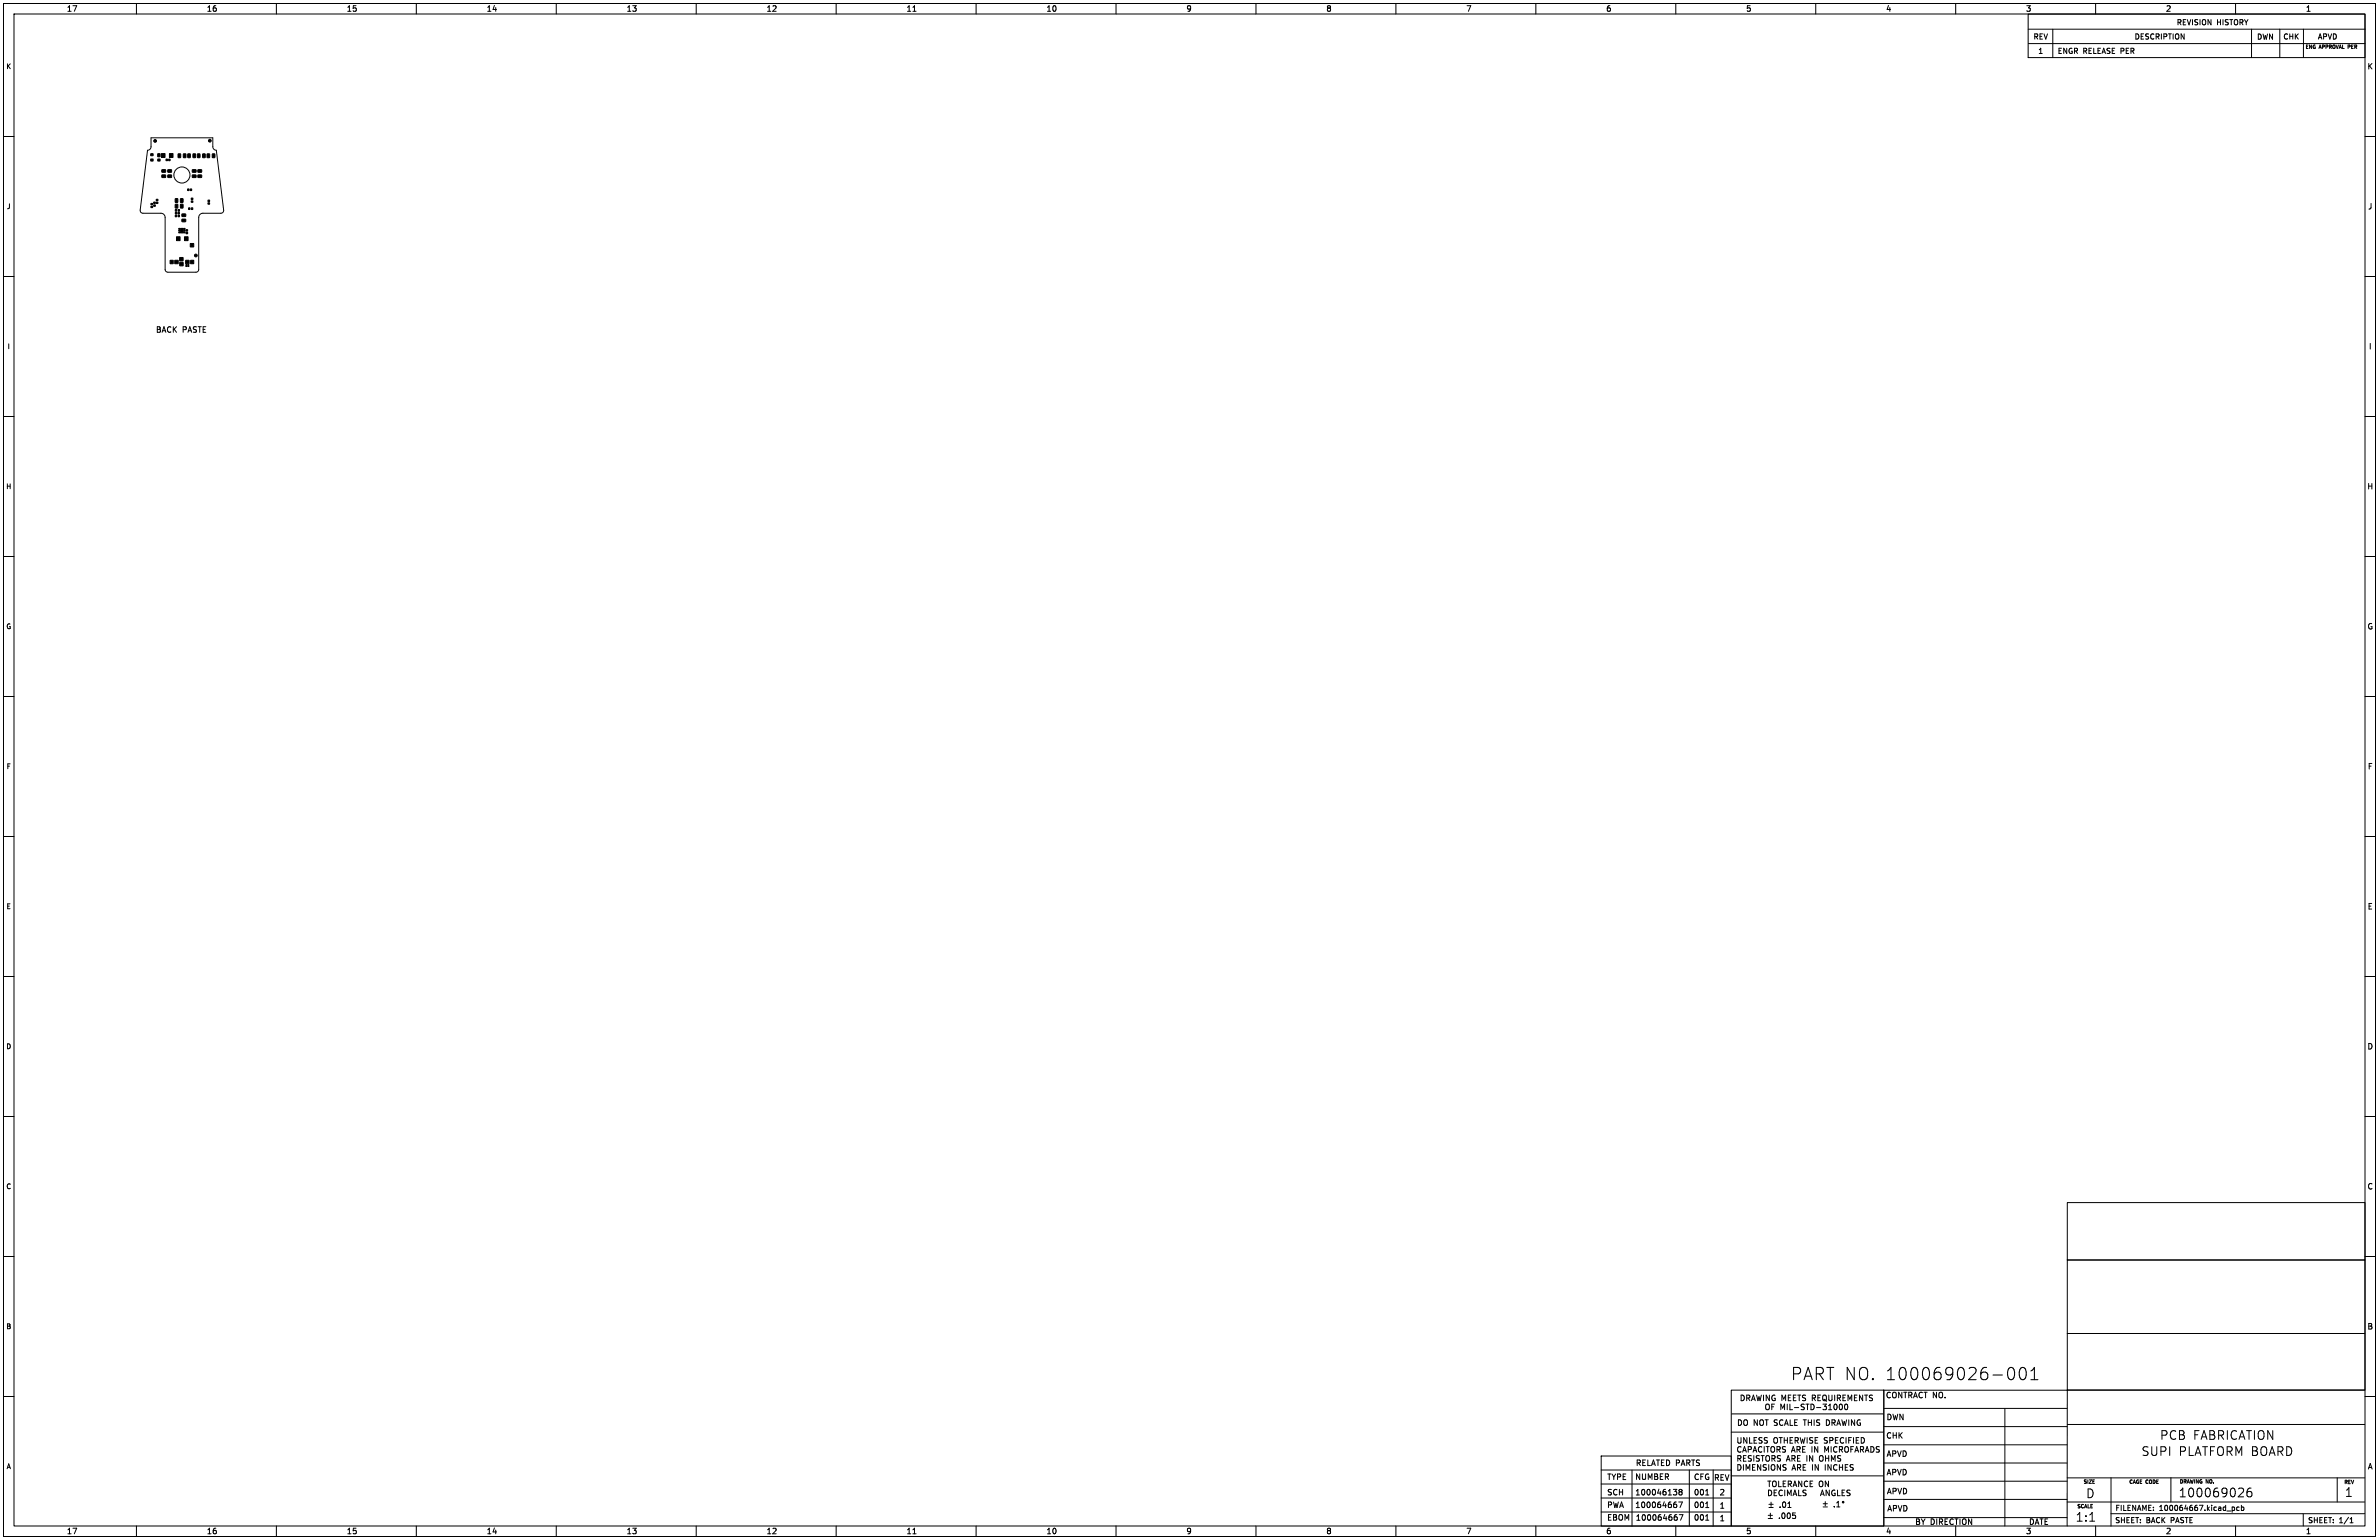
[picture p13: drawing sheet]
<svg xmlns="http://www.w3.org/2000/svg" width="864mm" height="559mm" viewBox="0 0 864 559" stroke-linecap="round" stroke-linejoin="round" font-family="sans-serif">
<defs><g id="words">
<text font-size="6.2" x="649.8" y="501.4">PART NO. 100069026-001</text>
<g font-size="4.4">
<text x="784.1" y="522.7">PCB FABRICATION</text>
<text x="777.3" y="528.6">SUPI</text>
<text x="790.8" y="528.6">PLATFORM BOARD</text>
<text x="757.3" y="543.9">D</text>
<text x="790.7" y="543.6">100069026</text>
<text x="851.2" y="543.5">1</text>
<text x="753.3" y="552.4">1:1</text>
</g>
<g font-size="2.8">
<text x="24.1" y="4.5">17</text>
<text x="74.9" y="4.5">16</text>
<text x="125.7" y="4.5">15</text>
<text x="176.5" y="4.5">14</text>
<text x="227.3" y="4.5">13</text>
<text x="278.1" y="4.5">12</text>
<text x="328.9" y="4.5">11</text>
<text x="379.7" y="4.5">10</text>
<text x="430.5" y="4.5">9</text>
<text x="481.3" y="4.5">8</text>
<text x="532.1" y="4.5">7</text>
<text x="582.9" y="4.5">6</text>
<text x="633.7" y="4.5">5</text>
<text x="684.5" y="4.5">4</text>
<text x="735.3" y="4.5">3</text>
<text x="786.1" y="4.5">2</text>
<text x="836.9" y="4.5">1</text>
<text x="859.3" y="25.5">K</text>
<text x="859.5" y="76.3">J</text>
<text x="66.2" y="121.1">B CK</text>
<text x="859.8" y="127.1">I</text>
<text x="859.3" y="177.9">H</text>
<text x="859.3" y="228.7">G</text>
<text x="859.5" y="279.5">F</text>
<text x="859.4" y="330.3">E</text>
<text x="859.3" y="381.1">D</text>
<text x="859.3" y="431.9">C</text>
<text x="859.3" y="482.7">B</text>
<text x="671.6" y="510.3">MIL-STD-</text>
<text x="636.4" y="517.6">NOT</text>
<text x="638.3" y="517.6">DO SCALE THIS DRAWING</text>
<text x="684.6" y="522.3">CHK</text>
<text x="593.7" y="532.2">RELATED PARTS</text>
<text x="630.2" y="529">UNLESS</text>
<text x="684.7" y="528.9">APVD</text>
<text x="802.5" y="529">ARE</text>
<text x="806.7" y="529">INCHES</text>
<text x="859.5" y="533.5">A</text>
<text x="583.3" y="537.3">TYPE</text>
<text x="593.5" y="537.2">NUMBER</text>
<text x="614.8" y="537.3">CFG</text>
<text x="622.1" y="537.5">REV</text>
<text x="684.7" y="535.6">APVD</text>
<text x="583.3" y="542.9">SCH</text>
<text x="593.5" y="542.9">100046138</text>
<text x="614.8" y="542.9">001</text>
<text x="624.1" y="542.9">2</text>
<text x="641.4" y="541.5">TOLERANCE ON</text>
<text x="666.1" y="541.5">DECIMALS</text>
<text x="684.8" y="542.5">APVD</text>
<text x="687.6" y="541.5">AN</text>
<text x="593.5" y="547.4">100064667</text>
<text x="597.4" y="547.4">PWA</text>
<text x="614.8" y="547.4">001</text>
<text x="624.1" y="547.7">1</text>
<text x="645.8" y="547.4">.01</text>
<text x="692.5" y="548.7">APVD</text>
<text x="24.1" y="556.9">17</text>
<text x="74.9" y="556.9">16</text>
<text x="125.7" y="556.9">15</text>
<text x="176.5" y="556.9">14</text>
<text x="227.3" y="556.9">13</text>
<text x="278.1" y="556.9">12</text>
<text x="328.9" y="556.9">11</text>
<text x="379.7" y="556.9">10</text>
<text x="430.5" y="556.9">9</text>
<text x="481.3" y="556.9">8</text>
<text x="532.1" y="556.9">7</text>
<text x="582.9" y="556.9">6</text>
<text x="583.3" y="552">EBOM</text>
<text x="593.7" y="552">100064667</text>
<text x="614.8" y="552">001</text>
<text x="624.1" y="552.2">1</text>
<text x="633.7" y="556.9">5</text>
<text x="684.5" y="556.9">4</text>
<text x="700.6" y="553.6">DIRECTION</text>
<text x="735.3" y="556.9">3</text>
<text x="736.4" y="553.6">DATE</text>
<text x="786.1" y="556.9">2</text>
<text x="836.9" y="556.9">1</text>
<text x="840.5" y="553.6">BY</text>
</g>
<g font-size="2.7">
<text x="790.1" y="9.4">REVISION</text>
<text x="804.6" y="9.4">HISTORY</text>
<text x="738" y="14.6">REV</text>
<text x="774.8" y="14.6">DESCRIPTION</text>
<text x="819.2" y="14.6">DWN</text>
<text x="828.7" y="14.6">CHK</text>
<text x="841.3" y="14.6">APVD</text>
<text x="746.8" y="19.8">ENGR RELEASE PER</text>
<text x="767.8" y="548.5">FILENAME:</text>
<text x="783.7" y="548.5">100064667.kicad_pcb</text>
<text x="767.7" y="552.9">SHEET: BACK PASTE</text>
<text x="837.7" y="552.9">SHEET: 1/1</text>
</g>
<g font-size="2.5">
<text x="2.2" y="25.3">K</text>
<text x="2.4" y="76.1">J</text>
<text x="2.6" y="126.9">I</text>
<text x="2.1" y="177.7">H</text>
<text x="2.2" y="228.5">G</text>
<text x="2.3" y="279.3">F</text>
<text x="2.2" y="330.1">E</text>
<text x="2.2" y="380.9">D</text>
<text x="2.2" y="431.7">C</text>
<text x="2.2" y="482.5">B</text>
<text x="2.3" y="533.3">A</text>
</g>
<g font-size="1.8">
<text x="839.4" y="18">ENG</text>
<text x="841.9" y="18">APPROVAL PER</text>
<text x="756.2" y="538.6">SIZE</text>
<text x="772.8" y="538.6">CAGE CODE</text>
<text x="791.1" y="538.5">DRAWING NO.</text>
<text x="850.8" y="538.7">REV</text>
<text x="753.9" y="547.5">SCALE</text>
</g>
</g></defs>
<g fill="none" stroke="#000" stroke-width=".36">
<path d="M1.3 1.3h861v556.2h-861zM5.1 5.1h853.4v548.6h-853.4zM49.5 1.3v3.8M100.3 1.3v3.8M151.1 1.3v3.8M201.9 1.3v3.8M252.7 1.3v3.8M303.5 1.3v3.8M331.4 4.1h1.1M354.3 1.3v3.8M405.1 1.3v3.8M455.9 1.3v3.8"/>
<path d="M506.7 1.3v3.8M557.5 1.3v3.8M608.3 1.3v3.8M659.1 1.3v3.8M709.9 1.3v3.8M736.2 5.1h122.3v15.8h-122.3zM736.2 10.6h122.3M736.3 15.8h122.2M740.3 19.4h1.1M740.3 18l.5-.5v1.9M745.2 10.6v10.3M760.7 1.3v3.8"/>
<path d="M811.5 1.3v3.8M817.3 10.6v10.3M827.6 10.6v10.3M836.2 10.6v10.3M837.3 16.9h.4M837.9 16.3h-.6v1.3h.6M838.4 17.6v-1.3l.7 1.3M1.3 49.5h3.8M54.8 50h22.5v3.2a1.27 1.27 0 0 0 1.2 1.3l2.7 22-.3 .6-.6 .3h-6.6a1.52 1.52 0 0 0-1.6 1.5v18.9l-.3 .7-.7 .3h-10.2l-.8-.5-.2-19.4a1.52 1.52 0 0 0-1.5-1.5h-6.6l-.6-.3-.3-.5 2.7-22.1a1.27 1.27 0 0 0 1.2-1.3zM858.5 49.5h3.8M1.3 100.3h3.8M57.1 118.6h.7l.4 .3-.4 .6 .4 .2 .1 .5-.4 .4h-.8z"/>
<path d="M57.1 119.5h.7M62 118.7a.9 .9 0 0 0-1.2 .9 .9 .9 0 0 0 1.2 .8M62.9 118.6v2M63.2 119.4l.9 1.2M64.1 118.6l-1.2 1.1M858.5 100.3h3.8M58.8 120.6l.7-2 .7 2M59 120h1M1.3 151.1h3.8M858.5 151.1h3.8M1.3 201.9h3.8M858.5 201.9h3.8"/>
<path d="M1.3 252.7h3.8M858.5 252.7h3.8M1.3 303.5h3.8M858.5 303.5h3.8M1.3 354.3h3.8M858.5 354.3h3.8M1.3 405.1h3.8M858.5 405.1h3.8M750.4 436.4h108.1v20.8h-108.1zM1.3 455.9h3.8M750.4 457.2h108.1v26.7h-108.1zM858.5 455.9h3.8"/>
<path d="M750.4 483.9h108.1v20.5h-108.1zM1.3 506.7h3.8M628.5 504.4h55.3v49.4h-55.3zM628.5 519.7h55.3M628.6 513.1h55.2M631.1 515.2a1.03 1.03 0 0 1 1.1 1 1.03 1.03 0 0 1-1.1 1zM632 506.2a1.03 1.03 0 0 1 1.2 1 1.03 1.03 0 0 1-1.2 1.1zM633.3 515.3l.2-.1a.68 .68 0 0 1 .9 .7v.6a.68 .68 0 0 1-.7 .8 .68 .68 0 0 1-.7-.8zM634.1 507.3l.9-.1 .1-.8-1-.2v2.1M634.6 507.3l.6 1M635.8 508.3l.7-2.1 .7 2.1M636 507.7h1"/>
<path d="M637.7 506.2l.4 2.1 .4-1.5 .4 1.5 .5-2.1M640.2 506.2v2.1M641.2 509.6l.2-.1a.68 .68 0 0 1 .9 .7v.6a.68 .68 0 0 1-.7 .8 .68 .68 0 0 1-.7-.8zM642.3 506.2v2.1l-1.2-2.1v2.1M643.2 510.5h.6M644.1 509.5h-.9v2M644.3 506.3a.92 .92 0 0 0-1.1 1 .92 .92 0 0 0 1.2 .8v-.7h-.4M646.5 511.5v-2l.6 1.4 .7-1.4v2M646.8 508.3v-2.1l.7 1.5 .7-1.5v2.1M648.8 509.5v2M649.2 507.2h.6M649.7 509.5v2h1"/>
<path d="M650.1 506.2h-.9v2.1h.9M651 507.2h.7M651.4 510.8h1.5M652 506.2h-1v2.1h1M652.6 506.2h1.1M653.1 506.2v2.1M655 509.6l-1.1 .1v.6l.9 .4 .2 .4-.4 .4-.8-.1M655.5 506.3l-1.1 .1v.6l.9 .4 .2 .5-.4 .4-.8-.1M655.6 509.5h1.1M656.1 509.5v2M657.4 509.5a1.03 1.03 0 0 1 1.2 1 1.03 1.03 0 0 1-1.2 1zM657.9 507.3l.9-.1 .1-.8-1-.2v2.1"/>
<path d="M658.4 507.3l.6 1M659.4 510.8h1.6M659.9 507.2h.7M660.9 506.2h-1v2.1h1M661.7 509.5h1.3l-.7 .8 .6 .2v.8l-.3 .2-.9-.2M661.9 506.3l.2-.1a.68 .68 0 0 1 .9 .7v.7a.68 .68 0 0 1-.7 .7 .68 .68 0 0 1-.6-.7zM662 507.8l1.1 .6M663.8 511.5h1.1M663.8 510.1l.6-.6v2M663.9 506.2v1.7l.4 .4 .7-.4v-1.7M666 509.6l.2-.1a1.08 1.08 0 0 1 .7 1 1.08 1.08 0 0 1-.7 1 1.35 1.35 0 0 1-.2-1.9zM666 506.2v2.1"/>
<path d="M667 507.3l.9-.1 .1-.8-1-.2v2.1M667.5 507.3l.6 1M667.9 509.6l.2-.1a1.08 1.08 0 0 1 .7 1 1.08 1.08 0 0 1-.7 1 1.35 1.35 0 0 1-.2-1.9zM669 507.2h.7M669.9 509.6l.2-.1a1.08 1.08 0 0 1 .7 1 1.08 1.08 0 0 1-.7 1 1.35 1.35 0 0 1-.2-1.9zM670 506.2h-1v2.1h1M670.8 508.3v-2.1l.7 1.5 .7-1.5v2.1M673.2 507.2h.6M674.1 506.2h-.9v2.1M676.2 506.2v2.1l-1.2-2.1v2.1M676.8 506.2h1.2M677.4 506.2v2.1"/>
<path d="M679.7 506.3l-.7-.1-.4 .4 .2 .5 .6 .2M683.8 517.7h66.6M683.8 511.1h66.6M683.8 504.5v49.2M685.3 513.1a1.03 1.03 0 0 1 1.2 1.1 1.03 1.03 0 0 1-1.2 1zM686.2 505.4a.9 .9 0 0 0-1.2 .8 .9 .9 0 0 0 1.2 .8M687.2 513.1l.4 2.1 .4-1.5 .4 1.5 .5-2.1M687.3 505.3l.2-.1a.68 .68 0 0 1 .9 .7v.6a.68 .68 0 0 1-.7 .7 .68 .68 0 0 1-.7-.7zM690.4 505.2v2l-1.2-2v2M690.8 513.1v2.1l-1.1-2.1v2.1M691.1 505.2h1.1M691.6 505.2v2"/>
<path d="M692.9 506.2h1l.1-.8-1.1-.2v2M693.4 506.2l.7 1M694.6 507.2l.7-2 .7 2M694.8 506.6h1M697.8 505.4a.9 .9 0 0 0-1.2 .8 .9 .9 0 0 0 1.2 .8M698.4 505.2h1.2M699 505.2v2M703 505.2v2l-1.2-2v2M703.9 505.5l.4-.3a.68 .68 0 0 1 .9 .7v.6a.68 .68 0 0 1-.7 .7 .68 .68 0 0 1-.7-.7zM706.1 507v.2M727.8 511.1v42.6M750.4 504.4v49.3"/>
<path d="M750.5 516.9h107.9M858.5 504.4h-174.7M858.5 506.7h3.8M581.2 528.3h47.3v25.5h-47.3zM581.2 538.5h47.3M581.2 533.4h47.3M592.4 533.4v20.3M613.2 533.4v20.3M621.9 533.4v20.3M628.5 535.5h55.2M630.8 521.6v1.7l.4 .4 .8-.4v-1.7M630.8 531.5a1.03 1.03 0 0 1 1.2 1 1.03 1.03 0 0 1-1.2 1z"/>
<path d="M630.8 528.2v2M631.3 529.2l.7 1M632 525.1a.82 .82 0 0 0-1 0 .82 .82 0 0 0-.2 1M632.6 526.9l.7-2 .6 2M632.9 528.2v2h.9M632.9 531.5v2M633.8 533.5v-2l.7 1.4 .7-1.4v2M634.1 521.6v2.1l-1.1-2.1v2.1M635.1 521.6v2.1h1M635.4 526l.4-.4-.1-.5-1.1-.2v2M635.8 529.8l-.4 .4-.8-.1M636.2 532.4h.6"/>
<path d="M636.4 526.9l.6-2 .7 2M636.7 528.2v2M636.8 522.6h.6M637.1 531.5h-.9v2h.9M637.7 521.6h-.9v2.1h.9M638.7 529.8l-.4 .4-.8-.1M639.2 531.5v2l-1.2-2v2M639.6 525.1a.82 .82 0 0 0-1.1 0 .82 .82 0 0 0-.2 1M639.7 521.7l-1.1 .1v.6l.9 .4 .2 .5-.4 .4-.8-.1M639.8 528.2v2M640.4 524.9v2M641.1 524.9h1.2"/>
<path d="M641.1 529.9l.4 .3 .8-.3M641.2 531.5h-.8l-.4 .3 .2 .5 .9 .4v.6l-1.1 .1M641.6 521.7l-1.1 .1v.6l.9 .4 .2 .5-.4 .4-.8-.1M641.7 524.9v2M641.7 537.4h1.2M642.1 531.5v2M642.3 537.4v2.1M642.9 525.2l.4-.3a.68 .68 0 0 1 .9 .7v.7a.68 .68 0 0 1-.7 .7 .68 .68 0 0 1-.7-.7zM643 531.7l.4-.2a.68 .68 0 0 1 .9 .6v.7a.68 .68 0 0 1-.7 .7 .68 .68 0 0 1-.7-.7zM643.2 529.2l1-.1 .1-.7-1.1-.2v2M643.4 538.8v-.7a.68 .68 0 0 1 .7-.7 .68 .68 0 0 1 .7 .7v.7M643.7 529.2l.7 1"/>
<path d="M644 521.9l.4-.3a.68 .68 0 0 1 .9 .7v.7a.68 .68 0 0 1-.7 .7 .68 .68 0 0 1-.7-.7zM645.1 526l.9-.1 .1-.8-1-.2v2M645.6 526l.6 .9M645.7 537.4v2.1M645.8 521.6h1.2M646.3 528.3l-.7-.1-.4 .4 .2 .4 .8 .4v.6l-1 .1M646.3 531.5v2l-1.1-2v2M646.4 521.6v2.1M647.3 538.4h.7M647.7 522.6h1.1M647.7 521.6v2.1M648.2 525l-1.1 .1v.6l.9 .4 .2 .5-.4 .3-.8-.1"/>
<path d="M648.3 537.4h-1v2.1M648.4 531.5h-.8l-.4 .3 .2 .5 .9 .4v.6l-1.1 .1M648.5 530.2l.6-2 .7 2M648.7 529.6h.9M648.8 521.6v2.1M649.8 522.6h.7M649.9 538.5l.4-.4-.1-.5-1.1-.2v2.1M650.3 526.9l.7-2 .7 2M650.5 529.2l1-.1 .1-.7-1.1-.2v2M650.5 526.4h1M650.5 533.5l.7-2 .6 2M650.7 532.9h1"/>
<path d="M650.8 521.6h-1v2.1h1M650.9 539.5l.7-2.1 .6 2.1M651 529.2l.7 1M651.7 522.7l.9-.1 .1-.8-1-.2v2.1M652.1 522.7l.7 1M652.3 526l1-.1 .1-.8-1.1-.2v2M652.5 529.1h.7M652.5 532.5l1-.1 .1-.8-1.1-.1v2M652.8 526l.7 .9M653 532.5l.7 1M653.5 521.6l.5 2.1 .4-1.5 .3 1.5 .5-2.1M653.5 528.2h-1v2h1"/>
<path d="M654.1 537.4v2.1l-1.2-2.1v2.1M654.4 525.9h.6M654.6 532.4h.6M655.3 524.9h-.9v2h.9M655.5 531.5h-.9v2h.9M655.9 528.2v2M656 521.6v2.1M656.2 537.6a.82 .82 0 0 0-1 0 .82 .82 0 0 0-.2 1M657.1 538.4h.7M657.7 524.9v2M657.9 531.5v2M658 521.7l-.7-.1-.4 .4 .2 .5 .8 .4v.6l-1 .1"/>
<path d="M658 528.2v2l-1.1-2v2M658 537.4h-.9v2.1M658.9 522.6h.7M659.9 521.6h-1v2.1h1M659.9 524.9v2l-1.2-2v2M660.1 531.5v2l-1.2-2v2M660.4 538.8v-.7a.68 .68 0 0 1 .6-.7 .68 .68 0 0 1 .7 .7v.7M660.7 528.3l.2-.1a.68 .68 0 0 1 .9 .7v.6a.68 .68 0 0 1-.7 .7 .68 .68 0 0 1-.6-.7zM662.4 526.9v-2l.7 1.5 .6-1.5v2M662.6 531.5v2M662.7 529.1h1.1M662.7 528.2v2"/>
<path d="M663.4 521.7l-1.1 .1v.6l.9 .4 .2 .5-.4 .4-.8-.1M663.8 537.4v2.1l-1.2-2.1v2.1M663.8 528.2v2M664.2 522.7l1-.1 .1-.8-1.1-.2v2.1M664.7 524.9v2M664.7 531.5v2l-1.1-2v2M664.8 530.2v-2l.7 1.4 .7-1.4v2M666.3 522.6h.6M666.8 531.6a.9 .9 0 0 0-1.2 .9 .9 .9 0 0 0 1.2 .8M666.8 525.1a.9 .9 0 0 0-1.2 .8 .9 .9 0 0 0 1.2 .8M667.2 521.6h-.9v2.1h.9M667.7 526l1-.1 .1-.8-1.1-.2v2"/>
<path d="M667.7 531.5v2M667.7 532.4h1.2M668.2 528.3l-1.1 .1v.6l.9 .3 .2 .5-.4 .4-.8-.1M668.2 526l.7 .9M668.9 531.5v2M669.3 521.8a.9 .9 0 0 0-1.3 .9 .9 .9 0 0 0 1.3 .8M669.8 532.4h.7M669.9 525l.2-.1a.68 .68 0 0 1 .9 .7v.7a.68 .68 0 0 1-.7 .7 .68 .68 0 0 1-.6-.7zM670.1 521.6v2.1M670.8 531.5h-1v2h1M671.1 522.6h.7M671.9 525.9h.7"/>
<path d="M672.1 521.6h-1v2.1M672.7 531.5l-1 .1v.6l.9 .4 .1 .5-.3 .4-.8-.1M672.8 521.6v2.1M672.8 524.9h-.9v2M673.3 526.9l.7-2 .7 2M673.5 526.4h1M673.8 522.6h.7M674.8 521.6h-1v2.1h1M675.4 526l.9-.1 .1-.8-1-.2v2M675.7 521.6a1.03 1.03 0 0 1 1.1 1.1 1.03 1.03 0 0 1-1.1 1zM675.8 526l.7 .9M677.1 526.9l.7-2 .7 2"/>
<path d="M677.3 526.4h1M679.1 524.9a1.03 1.03 0 0 1 1.2 1 1.03 1.03 0 0 1-1.2 1zM682.2 525l-.7-.1-.4 .4 .2 .5 .8 .4v.5l-1 .1M683.8 537.5h66.6M683.8 530.9h66.6M683.8 524.3h66.6M750.4 536.3h108M766.3 536.3v17.4M788.1 536.2v8.8M794.7 528.1h1.5M797.1 527.2h1.6M817.2 540a1.26 1.26 0 0 0-1.5 1.3v1.2l.3 .5 .9 .1 .4-.3 .2-1-.3-.5-.9-.1-.6 .6"/>
<path d="M848.4 536.3v8.7M49.5 553.7v3.8M100.3 553.7v3.8M151.1 553.7v3.8M201.9 553.7v3.8M252.7 553.7v3.8M303.5 553.7v3.8M331.4 556.6h1.1M354.3 553.7v3.8M405.1 553.7v3.8M455.9 553.7v3.8M506.7 553.7v3.8"/>
<path d="M557.5 553.7v3.8M581.2 548.6h47.3M581.2 543.6h47.3M583.9 546.1l1-.1 .1-.8-1.1-.2v2M585.7 545l.5 2 .4-1.4 .4 1.4 .5-2M588 547l.6-2 .7 2M588.1 546.5h1M607.4 540.4h1.3l-.7 .8M608.3 553.7v3.8M608.5 545.9l.2 .3-.2 .7M608.5 541.3l.2 .3-.2 .8M608.7 550.5l.2 .3-.2 .7"/>
<path d="M609.4 545h1.3l-.8 2M609.6 549.6h1.3l-.8 2M609.9 541.3l-.4 .4 .4 .8 .7-.4-.4-.8M609.9 541.3l-.4-.4 .4-.5 .7 .4-.4 .5M609.9 541.3h.3M619.2 551.6h1.1M619.2 547h1.1M619.2 542.5h1.1M641.9 549.9h1.5M641.9 551h1.5M642 540.7v2l1-.3M642.1 545.8h1.6"/>
<path d="M642.1 547h1.6M642.7 549.1v1.5M642.9 545.1v1.5M644 540.7v2h1M645.9 550.8v.2M646 542.4l.4 .3 .6-.2M647.1 549.1l.2-.1a1.08 1.08 0 0 1 .7 1 1.08 1.08 0 0 1-.7 1 1.35 1.35 0 0 1-.2-1.9zM647.9 540.7v2M648.9 540.7v2M649 547h1.2M649 549.1l.2-.1a1.08 1.08 0 0 1 .7 1 1.08 1.08 0 0 1-.7 1 1.35 1.35 0 0 1-.2-1.9zM650.2 540.7v2"/>
<path d="M650.9 542.7l.7-2 .6 2M651.7 549h-.9l-.1 .9h1v.9l-.2 .2-.8-.2M652.9 540.7v2h1M655.6 542.3l-.4 .4-.7-.1M659.1 553.7v3.8M660.9 542.7l.6-2 .7 2M661.8 545.6h1.6M661.8 546.8h1.6M662.6 544.9v1.5M664 540.7v2l-1.1-2v2M665.3 540.8l-.3 .4M665.9 546.6v.2"/>
<path d="M666.2 541.9v.6l-.4 .2-.8-.5M666.7 546.8h1.2M666.7 545.4l.6-.6v2M667 540.7v2h1M668.7 540.7v2h1M671.6 542.3l-.4 .4-.8-.1M683.8 550.7h66.6M683.8 544.1h66.6M685.3 548.3l.7-2 .6 2M685.5 547.7h1M687.3 547.3l1-.1 .1-.7-1.1-.2v2M689.1 546.3l.6 2 .7-2"/>
<path d="M691.6 546.3h-.5v2h.5M695.7 551.1h.7l.4 .4-.4 .6 .4 .2 .1 .5-.4 .4h-.8zM695.7 552.1h.7M697.5 551.1l.6 1.1M698.1 552.2v1M698.8 551.1l-.7 1.1M709.9 553.7v3.8M750.4 545h108M758.6 552h1.8M760.7 553.7v3.8M766.3 549.3h92.1M810.5 546.8l.7 .4-.1 .7-.6 .2"/>
<path d="M811.5 553.7v3.8M812.8 546.9l-.5-.1-.4 .4 .2 .8h.7M813.6 546.9l.6-.1 .4 .4-.2 .8h-.8M813.6 546.2v1.9M814.1 540.1l.3 .5-.1 .7-1.8 1.8h1.9M836.1 549.4v4.3M853.1 552.6h1.1M853.1 551.2l.5-.6v2"/>
<circle cx="66" cy="63.5" r="2.92"/>
<circle cx="669.1" cy="545.1" r=".28"/>
</g>
<path d="M728.8 497.9a1.63 1.63 0 0 1 1-1.7 1.14 1.14 0 0 1 1.3 .8 2.29 2.29 0 0 1-1.3 3.6 1.63 1.63 0 0 1-1-1.7M733.4 496.6a1.06 1.06 0 0 1 1.1-.4 1.06 1.06 0 0 1 .8 .8 2.29 2.29 0 0 1-1.2 3.6 2.71 2.71 0 0 1-.7-4zM737.2 497.5l1.3-1.3v4.4M737.2 500.6h2.6" fill="none" stroke="#000" stroke-width=".38"/>
<g fill="#000" stroke="#000" stroke-width=".36">
<path d="M54.7 57.7h.9v.7h-.9zM54.7 55.8h.9v.7h-.9zM57.3 55.8h.8v1.1h-.8zM57.3 57.7h.8v.7h-.8zM58.6 55.7h1.3v1.4h-1.3zM60.3 57.7h.5v.6h-.5zM61.3 57.7h.4v.6h-.4zM61.5 55.7h1.3v1.4h-1.3zM64.7 55.9h.9l-.1 1.3-.9-.1zM66.6 55.9h.9l-.1 1.3-.9-.1zM68.2 55.9h.9l-.1 1.3-.9-.1zM70.1 55.9h.9l-.1 1.3-.9-.1z"/>
<path d="M71.7 55.9h.9l-.1 1.3-.9-.1zM73.6 55.9h.9l-.1 1.3-.9-.1zM75.2 55.9h.9l-.1 1.3-.9-.1zM77.1 55.9h.9l-.1 1.3-.8-.1zM54.8 73.8h.6v.5h-.6zM54.8 74.9h.6v.4h-.6zM55.8 73.4h.6v.4h-.6zM55.8 74.4h.6v.4h-.6zM56.7 72.3h.6v.5h-.6zM56.7 73.4h.6v.4h-.6zM58.8 63.5h1.2l.1 .8-1.2 .1zM58.8 61.6h1.2l.1 .8-1.2 .1z"/>
<path d="M60.9 63.5h1.3l.1 .8-1.3 .1zM60.9 61.6h1.3l.1 .8-1.3 .1zM63.6 72.1l1 .1-.2 1.3-.8-.2zM63.6 74.2h1l-.2 1.3-.8-.1zM63.6 76h.5v.6h-.5zM63.6 78.1h.5v.5h-.5zM63.7 77.1h.4v.5h-.4zM64.7 76h.4v.6h-.4zM64.6 77.1h.5v.5h-.5zM64.7 78.1h.4v.5h-.4zM65.5 72.1l1 .1-.2 1.3-.8-.2zM65.5 74.2h1l-.2 1.3-.8-.1z"/>
<path d="M66.1 77.7l1.2-.1 .1 .8-1.2 .2zM66.1 79.6l1.2-.1 .1 .8-1.2 .2zM68.1 68.6h.5v.5h-.5zM68.5 75.4h.4v.6h-.4zM69.4 72.9h.6v.5h-.6zM69.4 71.9h.6v.5h-.6zM69.1 68.6h.5v.5h-.5zM69.5 75.4h.5v.6h-.5zM69.8 63.5h1.3l.1 .8-1.3 .1zM69.8 61.6h1.3l.1 .8-1.3 .1zM71.9 63.5h1.2l.1 .8-1.3 .1zM71.9 61.6h1.2l.1 .8-1.3 .1z"/>
<path d="M75.5 72.6h.6v.5h-.6zM75.5 73.6h.6v.5h-.6zM61.8 94.5h1.1v1.2h-1.1zM64.1 85.9h1.3v1.4h-1.3zM63.5 94.5h1.2v1.2h-1.2zM65.3 95.2h1.2v1.2h-1.2zM64.9 84.2h.5v.3h-.5zM64.9 83.5h.5v.4h-.5zM64.9 82.9h.5v.3h-.5zM65.2 93.5h1.2v1.2h-1.2zM65.6 82.9h.9v1.6h-.9zM67 85.9h1.3v1.4h-1.3z"/>
<path d="M66.7 82.9h.5v.3h-.5zM66.7 83.5h.5v.4h-.5zM66.7 84.2h.5v.3h-.5zM67.5 96h.4v.7h-.4zM67.5 84.3h.6v.5h-.6zM67.5 83.4h.6v.4h-.6zM68.2 96h.4v.3h-.4zM68.2 96.5h.4v.2h-.4zM67.4 94.5h1.2v1.2h-1.2zM69.1 88.4h1.2v1.2h-1.2zM69.2 94.5h1.1v1.2h-1.1z"/>
<circle cx="56.3" cy="51.1" r=".51"/>
<circle cx="76.2" cy="51.1" r=".51"/>
<circle cx="71.1" cy="92.7" r=".51"/>
</g>
<use href="#words"/>
</svg>
